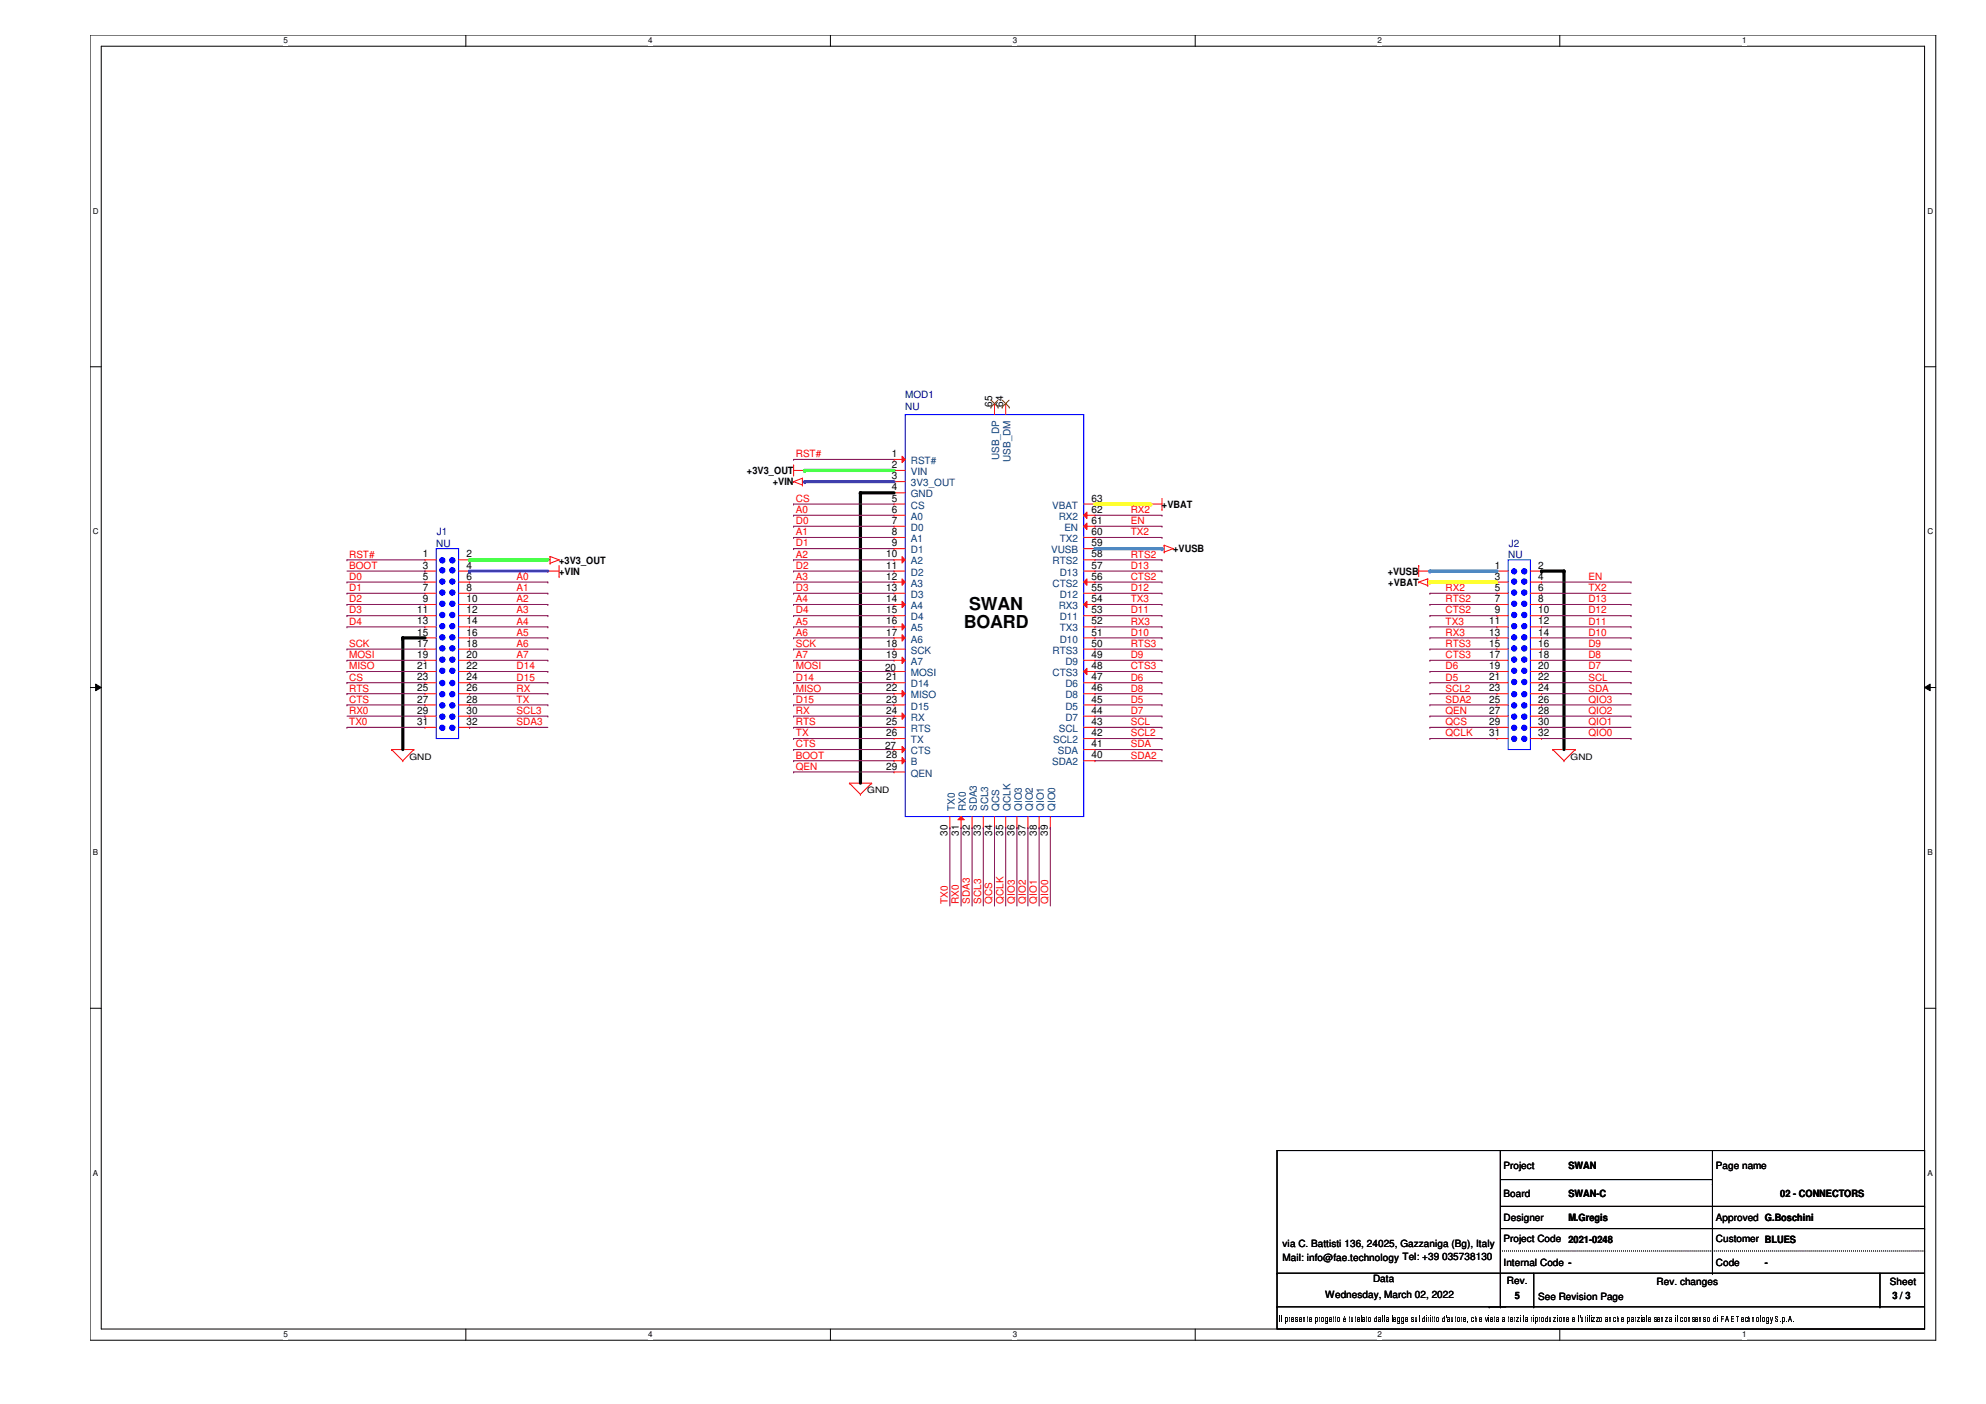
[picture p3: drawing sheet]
<svg xmlns="http://www.w3.org/2000/svg" width="420mm" height="297mm" viewBox="0 0 420 297" stroke-linecap="round" stroke-linejoin="round" font-family="sans-serif">
<defs><g id="words">
<g font-size="3.8">
<text x="205" y="129">SWAN</text>
<text x="203.9" y="132.9">BOARD</text>
</g>
<g font-size="2.1" fill="#000080">
<text x="191.5" y="84.2">MOD1</text>
<text x="191.5" y="86.8">NU</text>
<text x="92.4" y="113.3">J1</text>
<text x="92.3" y="115.7">NU</text>
<text x="319.1" y="118">NU</text>
<text x="319.2" y="115.7">J2</text>
</g>
<g font-size="2.1">
<text x="209.9" y="86.1" transform="rotate(-90 209.9 86.1)">65</text>
<text x="212.3" y="86.1" transform="rotate(-90 212.3 86.1)">64</text>
<text x="158" y="100.4">+3V3_OUT</text>
<text x="188.7" y="96.7">1</text>
<text x="188.7" y="101.4">3</text>
<text x="188.7" y="99">2</text>
<text x="163.5" y="102.7">+VIN</text>
<text x="188.7" y="103.8">4</text>
<text x="188.7" y="106.1">5</text>
<text x="230.9" y="106.1">63</text>
<text x="245.8" y="107.4">+VBAT</text>
<text x="188.7" y="108.5">6</text>
<text x="188.7" y="113.2">8</text>
<text x="188.7" y="110.8">7</text>
<text x="230.9" y="113.2">60</text>
<text x="230.9" y="110.8">61</text>
<text x="230.9" y="108.5">62</text>
<text x="89.5" y="117.9">1</text>
<text x="98.7" y="117.9">2</text>
<text x="118.3" y="119.3">+3V3_OUT</text>
<text x="187.5" y="117.9">10</text>
<text x="188.7" y="115.6">9</text>
<text x="230.9" y="117.9">58</text>
<text x="230.9" y="115.6">59</text>
<text x="248.2" y="116.9">+VUSB</text>
<text x="89.5" y="120.3">3</text>
<text x="89.5" y="122.6">5</text>
<text x="89.5" y="125">7</text>
<text x="98.7" y="120.3">4</text>
<text x="98.7" y="122.6">6</text>
<text x="98.7" y="125">8</text>
<text x="118.3" y="121.6">+VIN</text>
<text x="187.5" y="122.6">12</text>
<text x="187.5" y="120.3">11</text>
<text x="187.5" y="125">13</text>
<text x="230.9" y="125">55</text>
<text x="230.9" y="122.6">56</text>
<text x="230.9" y="120.3">57</text>
<text x="293.6" y="121.6">+VUSB</text>
<text x="293.7" y="124">+VBAT</text>
<text x="316.2" y="120.3">1</text>
<text x="316.2" y="122.6">3</text>
<text x="316.2" y="125">5</text>
<text x="325.4" y="120.3">2</text>
<text x="325.4" y="122.6">4</text>
<text x="325.4" y="125">6</text>
<text x="88.3" y="129.8">11</text>
<text x="89.5" y="127.4">9</text>
<text x="98.7" y="127.4">10</text>
<text x="98.7" y="129.8">12</text>
<text x="187.5" y="127.4">14</text>
<text x="187.5" y="129.8">15</text>
<text x="230.9" y="129.8">53</text>
<text x="230.9" y="127.4">54</text>
<text x="316.2" y="127.4">7</text>
<text x="316.2" y="129.8">9</text>
<text x="325.4" y="127.4">8</text>
<text x="325.4" y="129.8">10</text>
<text x="88.3" y="132.1">13</text>
<text x="88.3" y="134.5">15</text>
<text x="88.3" y="136.8">17</text>
<text x="98.7" y="132.1">14</text>
<text x="98.7" y="134.5">16</text>
<text x="98.7" y="136.8">18</text>
<text x="187.5" y="132.1">16</text>
<text x="187.5" y="136.8">18</text>
<text x="187.5" y="134.5">17</text>
<text x="230.9" y="136.8">50</text>
<text x="230.9" y="134.5">51</text>
<text x="230.9" y="132.1">52</text>
<text x="315" y="132.1">11</text>
<text x="315" y="134.5">13</text>
<text x="315" y="136.8">15</text>
<text x="325.4" y="132.1">12</text>
<text x="325.4" y="134.5">14</text>
<text x="325.4" y="136.8">16</text>
<text x="88.3" y="139.2">19</text>
<text x="88.3" y="141.6">21</text>
<text x="88.3" y="143.9">23</text>
<text x="98.7" y="139.2">20</text>
<text x="98.7" y="141.6">22</text>
<text x="98.7" y="143.9">24</text>
<text x="187.2" y="141.9">20</text>
<text x="187.5" y="139.2">19</text>
<text x="187.5" y="143.9">21</text>
<text x="230.9" y="143.9">47</text>
<text x="230.9" y="141.6">48</text>
<text x="230.9" y="139.2">49</text>
<text x="315" y="139.2">17</text>
<text x="315" y="141.6">19</text>
<text x="315" y="143.9">21</text>
<text x="325.4" y="139.2">18</text>
<text x="325.4" y="141.6">20</text>
<text x="325.4" y="143.9">22</text>
<text x="88.3" y="146.3">25</text>
<text x="88.3" y="148.6">27</text>
<text x="98.7" y="146.3">26</text>
<text x="98.7" y="148.6">28</text>
<text x="187.5" y="146.3">22</text>
<text x="187.5" y="148.6">23</text>
<text x="230.9" y="148.6">45</text>
<text x="230.9" y="146.3">46</text>
<text x="315" y="146.3">23</text>
<text x="315" y="148.6">25</text>
<text x="325.4" y="146.3">24</text>
<text x="325.4" y="148.6">26</text>
<text x="88.3" y="151">29</text>
<text x="88.3" y="153.4">31</text>
<text x="98.7" y="151">30</text>
<text x="98.7" y="153.4">32</text>
<text x="187.5" y="151">24</text>
<text x="187.5" y="155.7">26</text>
<text x="187.5" y="153.4">25</text>
<text x="230.9" y="155.7">42</text>
<text x="230.9" y="153.4">43</text>
<text x="230.9" y="151">44</text>
<text x="315" y="151">27</text>
<text x="315" y="153.4">29</text>
<text x="315" y="155.7">31</text>
<text x="325.4" y="151">28</text>
<text x="325.4" y="153.4">30</text>
<text x="325.4" y="155.7">32</text>
<text x="187.2" y="158.4">27</text>
<text x="187.5" y="160.4">28</text>
<text x="230.9" y="158.1">41</text>
<text x="230.9" y="160.4">40</text>
<text x="187.5" y="162.8">29</text>
<text x="200.4" y="176.8" transform="rotate(-90 200.4 176.8)">30</text>
<text x="202.8" y="176.8" transform="rotate(-90 202.8 176.8)">31</text>
<text x="205.1" y="176.8" transform="rotate(-90 205.1 176.8)">32</text>
<text x="207.5" y="176.8" transform="rotate(-90 207.5 176.8)">33</text>
<text x="209.9" y="176.8" transform="rotate(-90 209.9 176.8)">34</text>
<text x="212.3" y="176.8" transform="rotate(-90 212.3 176.8)">35</text>
<text x="214.6" y="176.8" transform="rotate(-90 214.6 176.8)">36</text>
<text x="217" y="176.8" transform="rotate(-90 217 176.8)">37</text>
<text x="219.3" y="176.8" transform="rotate(-90 219.3 176.8)">38</text>
<text x="221.7" y="176.8" transform="rotate(-90 221.7 176.8)">39</text>
<text x="318.1" y="247.2">Project</text>
<text x="331.8" y="247.3">SWAN</text>
<text x="363" y="247.2">Page name</text>
<text x="318.1" y="253.2">Board</text>
<text x="331.8" y="253.2">SWAN-C</text>
<text x="376.6" y="253.2">02 - CONNECTORS</text>
<text x="271.4" y="263.8">via C. Battisti 136, 24025, Gazzaniga (Bg), Italy</text>
<text x="318.1" y="262.8">Project Code</text>
<text x="318.1" y="258.4">Designer</text>
<text x="331.8" y="262.9">2021-0248</text>
<text x="331.8" y="258.4">M.Gregis</text>
<text x="363" y="258.4">Approved G.Boschini</text>
<text x="363" y="262.8">Customer BLUES</text>
<text x="271.4" y="266.8">Mail: info@fae.technology Tel: +39 035738130</text>
<text x="318.1" y="267.8">Internal Code ---</text>
<text x="318.1" y="267.8">Internal Code</text>
<text x="363" y="267.8">Code</text>
<text x="373.4" y="267.8">-</text>
<text x="280.3" y="274.7">Wednesday, March 02, 2022</text>
<text x="290.5" y="271.3">Data</text>
<text x="318.8" y="271.6">Rev.</text>
<text x="320.5" y="274.9">5</text>
<text x="325.4" y="275.1">See Revision Page</text>
<text x="350.5" y="271.8">Rev. changes</text>
<text x="399.8" y="271.8">Sheet</text>
<text x="400.4" y="274.9">3 / 3</text>
</g>
<g font-size="2.1" fill="#f00">
<text x="168.4" y="96.7">RST#</text>
<text x="168.4" y="106.2">CS</text>
<text x="168.4" y="108.5">A0</text>
<text x="168.4" y="110.9">D0</text>
<text x="168.4" y="113.2">A1</text>
<text x="239.2" y="108.5">RX2</text>
<text x="239.2" y="110.9">EN</text>
<text x="239.2" y="113.2">TX2</text>
<text x="73.9" y="118">RST#</text>
<text x="168.4" y="115.6">D1</text>
<text x="168.4" y="118">A2</text>
<text x="239.2" y="118">RTS2</text>
<text x="73.9" y="125.1">D1</text>
<text x="73.9" y="122.7">D0</text>
<text x="73.9" y="120.4">BOOT</text>
<text x="109.3" y="122.7">A0</text>
<text x="109.3" y="125.1">A1</text>
<text x="168.4" y="120.4">D2</text>
<text x="168.4" y="122.7">A3</text>
<text x="168.4" y="125.1">D3</text>
<text x="239.2" y="120.4">D13</text>
<text x="239.2" y="122.7">CTS2</text>
<text x="239.2" y="125.1">D12</text>
<text x="305.8" y="125.1">RX2</text>
<text x="336" y="122.7">EN</text>
<text x="336" y="125.1">TX2</text>
<text x="73.9" y="127.4">D2</text>
<text x="73.9" y="129.8">D3</text>
<text x="109.3" y="127.4">A2</text>
<text x="109.3" y="129.8">A3</text>
<text x="168.4" y="127.4">A4</text>
<text x="168.4" y="129.8">D4</text>
<text x="239.2" y="127.4">TX3</text>
<text x="239.2" y="129.8">D11</text>
<text x="305.8" y="127.4">RTS2</text>
<text x="305.8" y="129.8">CTS2</text>
<text x="336" y="127.4">D13</text>
<text x="336" y="129.8">D12</text>
<text x="73.9" y="132.2">D4</text>
<text x="73.9" y="136.9">SCK</text>
<text x="109.3" y="132.2">A4</text>
<text x="109.3" y="134.5">A5</text>
<text x="109.3" y="136.9">A6</text>
<text x="168.4" y="132.2">A5</text>
<text x="168.4" y="134.5">A6</text>
<text x="168.4" y="136.9">SCK</text>
<text x="239.2" y="132.2">RX3</text>
<text x="239.2" y="134.5">D10</text>
<text x="239.2" y="136.9">RTS3</text>
<text x="305.8" y="132.2">TX3</text>
<text x="305.8" y="134.5">RX3</text>
<text x="305.8" y="136.9">RTS3</text>
<text x="336" y="132.2">D11</text>
<text x="336" y="134.5">D10</text>
<text x="336" y="136.9">D9</text>
<text x="73.9" y="139.2">MOSI</text>
<text x="73.9" y="141.6">MISO</text>
<text x="73.9" y="144">CS</text>
<text x="109.3" y="139.2">A7</text>
<text x="109.3" y="141.6">D14</text>
<text x="109.3" y="144">D15</text>
<text x="168.4" y="139.2">A7</text>
<text x="168.4" y="141.6">MOSI</text>
<text x="168.4" y="144">D14</text>
<text x="239.2" y="139.2">D9</text>
<text x="239.2" y="141.6">CTS3</text>
<text x="239.2" y="144">D6</text>
<text x="305.8" y="139.2">CTS3</text>
<text x="305.8" y="141.6">D6</text>
<text x="305.8" y="144">D5</text>
<text x="336" y="139.2">D8</text>
<text x="336" y="141.6">D7</text>
<text x="336" y="144">SCL</text>
<text x="73.9" y="146.3">RTS</text>
<text x="73.9" y="148.7">CTS</text>
<text x="109.3" y="146.3">RX</text>
<text x="109.3" y="148.7">TX</text>
<text x="168.4" y="146.3">MISO</text>
<text x="168.4" y="148.7">D15</text>
<text x="239.2" y="146.3">D8</text>
<text x="239.2" y="148.7">D5</text>
<text x="305.8" y="146.3">SCL2</text>
<text x="305.8" y="148.7">SDA2</text>
<text x="336" y="146.3">SDA</text>
<text x="336" y="148.7">QIO3</text>
<text x="73.9" y="153.4">TX0</text>
<text x="73.9" y="151">RX0</text>
<text x="109.3" y="151">SCL3</text>
<text x="109.3" y="153.4">SDA3</text>
<text x="168.4" y="151">RX</text>
<text x="168.4" y="153.4">RTS</text>
<text x="168.4" y="155.8">TX</text>
<text x="239.2" y="151">D7</text>
<text x="239.2" y="153.4">SCL</text>
<text x="239.2" y="155.8">SCL2</text>
<text x="305.8" y="151">QEN</text>
<text x="305.8" y="153.4">QCS</text>
<text x="305.8" y="155.8">QCLK</text>
<text x="336" y="151">QIO2</text>
<text x="336" y="155.8">QIO0</text>
<text x="336" y="153.4">QIO1</text>
<text x="168.4" y="158.1">CTS</text>
<text x="168.4" y="160.5">BOOT</text>
<text x="239.2" y="158.1">SDA</text>
<text x="239.2" y="160.5">SDA2</text>
<text x="168.4" y="162.9">QEN</text>
<text x="200.5" y="191.2" transform="rotate(-90 200.5 191.2)">TX0</text>
<text x="202.9" y="191.2" transform="rotate(-90 202.9 191.2)">RX0</text>
<text x="205.2" y="191.2" transform="rotate(-90 205.2 191.2)">SDA3</text>
<text x="207.6" y="191.2" transform="rotate(-90 207.6 191.2)">SCL3</text>
<text x="209.9" y="191.2" transform="rotate(-90 209.9 191.2)">QCS</text>
<text x="212.3" y="191.2" transform="rotate(-90 212.3 191.2)">QCLK</text>
<text x="214.7" y="191.2" transform="rotate(-90 214.7 191.2)">QIO3</text>
<text x="217" y="191.2" transform="rotate(-90 217 191.2)">QIO2</text>
<text x="219.4" y="191.2" transform="rotate(-90 219.4 191.2)">QIO1</text>
<text x="221.7" y="191.2" transform="rotate(-90 221.7 191.2)">QIO0</text>
</g>
<g font-size="2.1" fill="#004080">
<text x="192.7" y="98.2">RST#</text>
<text x="192.7" y="100.5">VIN</text>
<text x="211.4" y="97.3" transform="rotate(-90 211.4 97.3)">USB_DP</text>
<text x="213.8" y="97.7" transform="rotate(-90 213.8 97.7)">USB_DM</text>
<text x="192.7" y="102.9">3V3_OUT</text>
<text x="192.7" y="105.2">GND</text>
<text x="192.7" y="107.6">CS</text>
<text x="222.6" y="107.6">VBAT</text>
<text x="192.7" y="110">A0</text>
<text x="192.7" y="112.3">D0</text>
<text x="224" y="110">RX2</text>
<text x="225.2" y="112.3">EN</text>
<text x="192.7" y="114.7">A1</text>
<text x="192.7" y="119.4">A2</text>
<text x="192.7" y="117.1">D1</text>
<text x="222.4" y="117.1">VUSB</text>
<text x="222.7" y="119.4">RTS2</text>
<text x="224.2" y="114.7">TX2</text>
<text x="192.7" y="124.1">A3</text>
<text x="192.7" y="121.8">D2</text>
<text x="222.7" y="124.1">CTS2</text>
<text x="224.2" y="121.8">D13</text>
<text x="192.7" y="128.9">A4</text>
<text x="192.7" y="126.5">D3</text>
<text x="192.7" y="131.2">D4</text>
<text x="224" y="128.9">RX3</text>
<text x="224.2" y="131.2">D11</text>
<text x="224.2" y="126.5">D12</text>
<text x="192.7" y="133.6">A5</text>
<text x="192.7" y="135.9">A6</text>
<text x="224.2" y="135.9">D10</text>
<text x="224.2" y="133.6">TX3</text>
<text x="192.7" y="138.3">SCK</text>
<text x="192.7" y="143">MOSI</text>
<text x="192.7" y="140.7">A7</text>
<text x="222.7" y="143">CTS3</text>
<text x="222.7" y="138.3">RTS3</text>
<text x="225.4" y="140.7">D9</text>
<text x="192.7" y="147.7">MISO</text>
<text x="192.7" y="145.4">D14</text>
<text x="225.4" y="147.7">D8</text>
<text x="225.4" y="145.4">D6</text>
<text x="192.7" y="152.5">RX</text>
<text x="192.7" y="150.1">D15</text>
<text x="192.7" y="154.9">RTS</text>
<text x="224" y="154.9">SCL</text>
<text x="225.4" y="152.5">D7</text>
<text x="225.4" y="150.1">D5</text>
<text x="192.7" y="157.2">TX</text>
<text x="192.7" y="161.9">B</text>
<text x="192.7" y="159.6">CTS</text>
<text x="222.6" y="161.9">SDA2</text>
<text x="222.8" y="157.2">SCL2</text>
<text x="223.8" y="159.6">SDA</text>
<text x="192.7" y="164.3">QEN</text>
<text x="202" y="171.6" transform="rotate(-90 202 171.6)">TX0</text>
<text x="204.3" y="171.6" transform="rotate(-90 204.3 171.6)">RX0</text>
<text x="206.7" y="171.6" transform="rotate(-90 206.7 171.6)">SDA3</text>
<text x="209" y="171.6" transform="rotate(-90 209 171.6)">SCL3</text>
<text x="211.4" y="171.6" transform="rotate(-90 211.4 171.6)">QCS</text>
<text x="213.8" y="171.6" transform="rotate(-90 213.8 171.6)">QCLK</text>
<text x="216.2" y="171.6" transform="rotate(-90 216.2 171.6)">QIO3</text>
<text x="218.5" y="171.6" transform="rotate(-90 218.5 171.6)">QIO2</text>
<text x="220.9" y="171.6" transform="rotate(-90 220.9 171.6)">QIO1</text>
<text x="223.2" y="171.6" transform="rotate(-90 223.2 171.6)">QIO0</text>
</g>
<g font-size="1.9">
<text x="86.6" y="160.8">GND</text>
<text x="332.3" y="160.8">GND</text>
<text x="183.5" y="167.9">GND</text>
<text x="270.6" y="279.7">Il presente progetto è tutelato dalla legge sul diritto d'autore, che vieta a terzi la riproduzione e l'utilizzo anche parziale senza il consenso di FAE Technology S.p.A.</text>
</g>
<g font-size="1.7">
<text x="60" y="9.2">5</text>
<text x="137.1" y="9.2">4</text>
<text x="214.2" y="9.2">3</text>
<text x="291.4" y="9.2">2</text>
<text x="368.6" y="9.2">1</text>
<text x="19.6" y="45.2">D</text>
<text x="407.8" y="45.2">D</text>
<text x="19.6" y="113">C</text>
<text x="407.8" y="113">C</text>
<text x="19.6" y="180.9">B</text>
<text x="407.8" y="180.9">B</text>
<text x="19.6" y="248.8">A</text>
<text x="407.8" y="248.8">A</text>
<text x="60" y="283">5</text>
<text x="137.1" y="283">4</text>
<text x="214.2" y="283">3</text>
<text x="291.4" y="283">2</text>
<text x="368.6" y="283">1</text>
</g>
</g></defs>
<path d="M19.1 7.4h390.4v276.1h-390.4zM21.4 9.8h385.8v271.4h-385.8z" fill="none" stroke="#000" stroke-width=".21"/>
<g fill="#fff">
<path d="M60 7.7h.9v1.9h-.9z"/>
<path d="M60 281.4h.9v1.9h-.9z"/>
</g>
<path d="M98.6 7.4v2.4M98.6 281.2v2.3" fill="none" stroke="#000" stroke-width=".21"/>
<g fill="#fff">
<path d="M137.1 7.7h.9v1.9h-.9z"/>
<path d="M137.1 281.4h.9v1.9h-.9z"/>
</g>
<path d="M175.7 7.4v2.4M175.7 281.2v2.3" fill="none" stroke="#000" stroke-width=".21"/>
<g fill="#fff">
<path d="M214.2 7.7h1v1.9h-1z"/>
<path d="M214.2 281.4h1v1.9h-1z"/>
</g>
<path d="M252.9 7.4v2.4M252.9 281.2v2.3" fill="none" stroke="#000" stroke-width=".21"/>
<g fill="#fff">
<path d="M291.4 7.7h1v1.9h-1z"/>
<path d="M291.4 281.4h1v1.9h-1z"/>
</g>
<path d="M330 7.4v2.4M330 281.2v2.3" fill="none" stroke="#000" stroke-width=".21"/>
<g fill="#fff">
<path d="M368.6 7.7h.9v1.9h-.9z"/>
<path d="M368.6 281.4h.9v1.9h-.9z"/>
<path d="M19.6 43.7h1.3v1.9h-1.3z"/>
<path d="M407.8 43.7h1.2v1.9h-1.2z"/>
<path d="M19.6 111.5h1.3v1.9h-1.3z"/>
<path d="M407.8 111.5h1.2v1.9h-1.2z"/>
</g>
<path d="M19.1 77.6h2.3M407.2 77.6h2.3" fill="none" stroke="#000" stroke-width=".21"/>
<g fill="#fff">
<path d="M19.6 179.4h1.2v1.9h-1.2z"/>
<path d="M407.8 179.4h1.1v1.9h-1.1z"/>
</g>
<path d="M19.1 145.5h2.3M20.2 144.7l1.2 .8-1.2 .6zM407.2 145.5l1.1-.8v1.4zM407.2 145.5h2.3" fill="none" stroke="#000" stroke-width=".21"/>
<path d="M20.2 144.7l1.2 .8-1.2 .6zM407.2 145.5l1.1-.8v1.4z" fill="#000"/>
<g fill="#fff">
<path d="M19.6 247.2h1.2v1.9h-1.2z"/>
<path d="M407.8 247.2h1.1v1.9h-1.1z"/>
</g>
<g fill="none" stroke="#000" stroke-width=".21">
<path d="M19.1 213.3h2.3M407.2 213.3h2.3M270.2 243.4h137v37.8h-137zM317.4 255.2h89.8M317.4 243.4v33.1M317.4 259.9h89.8M317.4 249.6h44.9M362.3 250.5h.1M362.3 249.6h.1M362.3 243.4v26M407.2 255.2h.1M407.2 259.9h.1"/>
<path d="M270.2 276.5h.1M270.2 269.4h.1M270.2 276.5h137M270.2 269.4h137M315 276.5h.1M317.4 276.5h.1M324.5 276.5h.1M324.5 269.4v7.1M362.3 269.4h.1M397.7 276.5h.1M397.7 269.4v7.1"/>
</g>
<g fill="none" stroke="#f00" stroke-width=".21">
<path d="M167.9 98.4h.1M167.9 99.5h2.3M167.9 98.4v2.3M170.2 99.5h.1M115.9 118.4h.1M115.9 118.4h.5M116.4 117.7h.1M116.4 119.2h.1M116.4 117.7v1.5M116.4 117.7l1.9 .7M118.3 118.4h.1M118.3 118.4l-1.9 .8"/>
<path d="M118.3 119.6v2.4M167.9 101.9h.1M167.9 101.9l1.9 .7M169.8 102.6h.1M169.8 101.2h.1M169.8 101.2v1.4M169.8 101.9h.4M169.8 101.2l-1.9 .7M170.2 101.9h.1M243.5 106.6h.1M243.5 106.6h2.3M245.8 107.8h.1"/>
<path d="M245.8 116.1h.1M245.8 105.5v2.3M245.8 116.1h.5M246.3 115.4h.1M246.3 116.8h.1M246.3 115.4v1.4M246.3 115.4l1.9 .7M248.2 116.1h.1M248.2 116.1l-1.9 .7M300.1 119.6h.1M300.1 119.6v2.4M115.9 120.8h.1"/>
<path d="M115.9 120.8h2.4M118.3 122h.1M300.1 123.1h.1M300.1 120.8h2.4M300.1 123.1l1.9 .8M302 123.9h.1M302 122.5h.1M302 122.5v1.4M302 123.1h.5M302 122.5l-1.9 .6M302.5 120.8h.1M302.5 123.1h.1"/>
<path d="M82.8 158.6h.1M82.8 158.6h4.7M82.8 158.6l2.4 2.4M87.5 158.6h.1M87.5 158.6l-2.3 2.4M328.5 158.6h.1M328.5 158.6h4.7M328.5 158.6l2.4 2.4M333.2 158.6h.1M333.2 158.6l-2.3 2.4M85.2 161h.1M179.7 165.7h.1"/>
<path d="M179.7 165.7h4.7M179.7 165.7l2.3 2.4M182 168.1h.1M184.4 165.7h.1M184.4 165.7l-2.4 2.4M330.9 161h.1"/>
</g>
<path d="M317.4 264.7h89.8M407.2 264.7h.1" fill="none" stroke="#000" stroke-width=".21" stroke-dasharray="0 .4"/>
<path d="M319.1 118.4h4.7v40.2h-4.7z" fill="none" stroke="#00f" stroke-width=".21"/>
<circle cx="322.5" cy="120.9" r=".57" fill="#00f"/>
<circle cx="322.5" cy="120.9" r=".57" fill="none" stroke="#00f" stroke-width=".21"/>
<circle cx="322.5" cy="125.4" r=".57" fill="#00f"/>
<circle cx="322.5" cy="125.4" r=".57" fill="none" stroke="#00f" stroke-width=".21"/>
<circle cx="322.5" cy="123" r=".57" fill="#00f"/>
<circle cx="322.5" cy="123" r=".57" fill="none" stroke="#00f" stroke-width=".21"/>
<circle cx="322.5" cy="127.7" r=".57" fill="#00f"/>
<circle cx="322.5" cy="127.7" r=".57" fill="none" stroke="#00f" stroke-width=".21"/>
<circle cx="322.5" cy="130.1" r=".57" fill="#00f"/>
<circle cx="322.5" cy="130.1" r=".57" fill="none" stroke="#00f" stroke-width=".21"/>
<circle cx="322.5" cy="132.5" r=".57" fill="#00f"/>
<circle cx="322.5" cy="132.5" r=".57" fill="none" stroke="#00f" stroke-width=".21"/>
<circle cx="322.5" cy="134.8" r=".57" fill="#00f"/>
<circle cx="322.5" cy="134.8" r=".57" fill="none" stroke="#00f" stroke-width=".21"/>
<circle cx="322.5" cy="137.2" r=".57" fill="#00f"/>
<circle cx="322.5" cy="137.2" r=".57" fill="none" stroke="#00f" stroke-width=".21"/>
<circle cx="322.5" cy="139.5" r=".57" fill="#00f"/>
<circle cx="322.5" cy="139.5" r=".57" fill="none" stroke="#00f" stroke-width=".21"/>
<circle cx="322.5" cy="141.9" r=".57" fill="#00f"/>
<circle cx="322.5" cy="141.9" r=".57" fill="none" stroke="#00f" stroke-width=".21"/>
<circle cx="322.5" cy="144.3" r=".57" fill="#00f"/>
<circle cx="322.5" cy="144.3" r=".57" fill="none" stroke="#00f" stroke-width=".21"/>
<circle cx="322.5" cy="146.9" r=".57" fill="#00f"/>
<circle cx="322.5" cy="146.9" r=".57" fill="none" stroke="#00f" stroke-width=".21"/>
<circle cx="322.5" cy="149.2" r=".57" fill="#00f"/>
<circle cx="322.5" cy="149.2" r=".57" fill="none" stroke="#00f" stroke-width=".21"/>
<circle cx="322.5" cy="151.6" r=".57" fill="#00f"/>
<circle cx="322.5" cy="151.6" r=".57" fill="none" stroke="#00f" stroke-width=".21"/>
<circle cx="322.5" cy="154" r=".57" fill="#00f"/>
<circle cx="322.5" cy="154" r=".57" fill="none" stroke="#00f" stroke-width=".21"/>
<circle cx="322.5" cy="156.3" r=".57" fill="#00f"/>
<circle cx="322.5" cy="156.3" r=".57" fill="none" stroke="#00f" stroke-width=".21"/>
<circle cx="320.3" cy="120.9" r=".56" fill="#00f"/>
<circle cx="320.3" cy="120.9" r=".56" fill="none" stroke="#00f" stroke-width=".21"/>
<circle cx="320.3" cy="123" r=".56" fill="#00f"/>
<circle cx="320.3" cy="123" r=".56" fill="none" stroke="#00f" stroke-width=".21"/>
<circle cx="320.3" cy="125.4" r=".56" fill="#00f"/>
<circle cx="320.3" cy="125.4" r=".56" fill="none" stroke="#00f" stroke-width=".21"/>
<circle cx="320.3" cy="127.7" r=".56" fill="#00f"/>
<circle cx="320.3" cy="127.7" r=".56" fill="none" stroke="#00f" stroke-width=".21"/>
<circle cx="320.3" cy="130.1" r=".56" fill="#00f"/>
<circle cx="320.3" cy="130.1" r=".56" fill="none" stroke="#00f" stroke-width=".21"/>
<circle cx="320.3" cy="132.5" r=".56" fill="#00f"/>
<circle cx="320.3" cy="132.5" r=".56" fill="none" stroke="#00f" stroke-width=".21"/>
<circle cx="320.3" cy="134.8" r=".56" fill="#00f"/>
<circle cx="320.3" cy="134.8" r=".56" fill="none" stroke="#00f" stroke-width=".21"/>
<circle cx="320.3" cy="137.2" r=".56" fill="#00f"/>
<circle cx="320.3" cy="137.2" r=".56" fill="none" stroke="#00f" stroke-width=".21"/>
<circle cx="320.3" cy="139.5" r=".56" fill="#00f"/>
<circle cx="320.3" cy="139.5" r=".56" fill="none" stroke="#00f" stroke-width=".21"/>
<circle cx="320.3" cy="141.9" r=".56" fill="#00f"/>
<circle cx="320.3" cy="141.9" r=".56" fill="none" stroke="#00f" stroke-width=".21"/>
<circle cx="320.3" cy="144.3" r=".56" fill="#00f"/>
<circle cx="320.3" cy="144.3" r=".56" fill="none" stroke="#00f" stroke-width=".21"/>
<circle cx="320.3" cy="146.9" r=".56" fill="#00f"/>
<circle cx="320.3" cy="146.9" r=".56" fill="none" stroke="#00f" stroke-width=".21"/>
<circle cx="320.3" cy="149.2" r=".56" fill="#00f"/>
<circle cx="320.3" cy="149.2" r=".56" fill="none" stroke="#00f" stroke-width=".21"/>
<circle cx="320.3" cy="151.6" r=".56" fill="#00f"/>
<circle cx="320.3" cy="151.6" r=".56" fill="none" stroke="#00f" stroke-width=".21"/>
<circle cx="320.3" cy="154" r=".56" fill="#00f"/>
<circle cx="320.3" cy="154" r=".56" fill="none" stroke="#00f" stroke-width=".21"/>
<circle cx="320.3" cy="156.3" r=".56" fill="#00f"/>
<g fill="none" stroke="#00f" stroke-width=".21">
<path d="M191.5 87.7h37.8v85.1h-37.8z"/>
<circle cx="320.3" cy="156.3" r=".56"/>
</g>
<g fill="none" stroke="#f00" stroke-width=".21">
<path d="M316.7 120.8h.1M316.7 123.1h.1M316.7 125.5h.1M316.7 127.9h.1M316.7 130.3h.1M316.7 132.6h.1M316.7 135h.1M316.7 137.3h.1M316.7 139.7h.1M316.7 120.8h2.4M316.7 123.1h2.4M316.7 125.5h2.4"/>
<path d="M316.7 127.9h2.4M316.7 130.3h2.4M316.7 132.6h2.4M316.7 135h2.4M316.7 137.3h2.4M316.7 139.7h2.4M323.8 120.8h2.3M323.8 123.1h2.3M323.8 125.5h2.3M323.8 127.9h2.3M323.8 130.3h2.3M323.8 132.6h2.3"/>
<path d="M323.8 135h2.3M323.8 137.3h2.3M323.8 139.7h2.3M326.1 120.8h.1M326.1 123.1h.1M326.1 125.5h.1M326.1 127.9h.1M326.1 130.3h.1M326.1 132.6h.1M326.1 135h.1M326.1 137.3h.1M326.1 139.7h.1"/>
<path d="M316.7 142.1h.1M316.7 144.4h.1M316.7 146.8h.1M316.7 149.1h.1M316.7 151.5h.1M316.7 153.9h.1M316.7 156.3h.1M316.7 142.1h2.4M316.7 144.4h2.4M316.7 146.8h2.4M316.7 149.1h2.4M316.7 151.5h2.4"/>
<path d="M316.7 153.9h2.4M316.7 156.3h2.4M323.8 142.1h2.3M323.8 144.4h2.3M323.8 146.8h2.3M323.8 149.1h2.3M323.8 151.5h2.3M323.8 153.9h2.3M323.8 156.3h2.3M326.1 142.1h.1M326.1 144.4h.1M326.1 146.8h.1"/>
<path d="M326.1 149.1h.1M326.1 151.5h.1M326.1 153.9h.1M326.1 156.3h.1"/>
</g>
<path d="M190.8 96.5l.7 .7-.7 .7z" fill="#f00"/>
<path d="M189.1 97.2h.1M189.1 97.2h2.4M190.8 96.5l.7 .7-.7 .7zM189.1 101.9h.1M189.1 109h.1M189.1 113.7h.1M189.1 101.9h2.4M189.1 109h2.4M189.1 113.7h2.4" fill="none" stroke="#f00" stroke-width=".21"/>
<path d="M190.8 117.8l.7 .6-.7 .7z" fill="#f00"/>
<path d="M189.1 118.4h.1M189.1 118.4h2.4M190.8 117.8l.7 .6-.7 .7z" fill="none" stroke="#f00" stroke-width=".21"/>
<path d="M190.8 122.5l.7 .6-.7 .7z" fill="#f00"/>
<path d="M189.1 123.1h.1M189.1 123.1h2.4M190.8 122.5l.7 .6-.7 .7z" fill="none" stroke="#f00" stroke-width=".21"/>
<path d="M190.8 127.2l.7 .7-.7 .7z" fill="#f00"/>
<path d="M189.1 127.9h.1M189.1 127.9h2.4M190.8 127.2l.7 .7-.7 .7z" fill="none" stroke="#f00" stroke-width=".21"/>
<path d="M190.8 132l.7 .6-.7 .7z" fill="#f00"/>
<path d="M189.1 132.6h.1M189.1 137.3h.1M189.1 132.6h2.4M189.1 137.3h2.4M190.8 132l.7 .6-.7 .7zM189.1 142.1h.1M189.1 142.1h2.4" fill="none" stroke="#f00" stroke-width=".21"/>
<path d="M190.8 146.1l.7 .7-.7 .6z" fill="#f00"/>
<path d="M189.1 146.8h.1M189.1 146.8h2.4M190.8 146.1l.7 .7-.7 .6z" fill="none" stroke="#f00" stroke-width=".21"/>
<path d="M190.8 150.8l.7 .7-.7 .7z" fill="#f00"/>
<path d="M189.1 151.5h.1M189.1 156.3h.1M189.1 151.5h2.4M189.1 156.3h2.4M190.8 150.8l.7 .7-.7 .7z" fill="none" stroke="#f00" stroke-width=".21"/>
<path d="M190.8 160.3l.7 .7-.7 .6z" fill="#f00"/>
<g fill="none" stroke="#f00" stroke-width=".21">
<path d="M189.1 99.5h.1M189.1 99.5h2.4M189.1 104.3h.1M189.1 111.3h.1M189.1 116.1h.1M189.1 104.3h2.4M189.1 111.3h2.4M189.1 116.1h2.4M189.1 120.8h.1M189.1 125.5h.1M189.1 130.3h.1M189.1 120.8h2.4"/>
<path d="M189.1 125.5h2.4M189.1 130.3h2.4M189.1 161h.1M189.1 161h2.4M190.8 160.3l.7 .7-.7 .6zM201 175.1h.1M201 172.8v2.3M205.7 175.1h.1M205.7 172.8v2.3M210.4 175.1h.1M210.4 172.8v2.3M215.1 175.1h.1"/>
<path d="M215.1 172.8v2.3M219.8 175.1h.1M219.8 172.8v2.3"/>
</g>
<path d="M190.8 134.3l.7 .7-.7 .6z" fill="#f00"/>
<path d="M189.1 135h.1M189.1 135h2.4M190.8 134.3l.7 .7-.7 .6z" fill="none" stroke="#f00" stroke-width=".21"/>
<path d="M190.8 139l.7 .7-.7 .7z" fill="#f00"/>
<path d="M189.1 139.7h.1M189.1 139.7h2.4M190.8 139l.7 .7-.7 .7zM189.1 144.4h.1M189.1 149.1h.1M189.1 153.9h.1M189.1 144.4h2.4M189.1 149.1h2.4M189.1 153.9h2.4" fill="none" stroke="#f00" stroke-width=".21"/>
<path d="M190.8 157.9l.7 .7-.7 .7z" fill="#f00"/>
<path d="M189.1 158.6h.1M189.1 158.6h2.4M190.8 157.9l.7 .7-.7 .7zM189.1 163.3h.1M189.1 163.3h2.4" fill="none" stroke="#f00" stroke-width=".21"/>
<path d="M202.6 173.4l.7-.6 .7 .6z" fill="#f00"/>
<g fill="none" stroke="#f00" stroke-width=".21">
<path d="M229.3 158.6h2.3M229.3 156.3h2.3M229.3 153.9h2.3M229.3 151.5h2.3M229.3 149.1h2.3M229.3 146.8h2.3M229.3 144.4h2.3M231.6 158.6h.1M231.6 156.3h.1M231.6 153.9h.1M231.6 151.5h.1M231.6 149.1h.1"/>
<path d="M231.6 146.8h.1M231.6 144.4h.1M202.6 173.4l.7-.6 .7 .6zM203.3 175.1h.1M203.3 172.8v2.3M208 175.1h.1M208 172.8v2.3M212.8 175.1h.1M212.8 172.8v2.3M217.5 175.1h.1M217.5 172.8v2.3M222.2 175.1h.1"/>
<path d="M222.2 172.8v2.3M229.3 161h2.3M231.6 161h.1"/>
</g>
<path d="M230 141.4v1.3l-.7-.6z" fill="#f00"/>
<g fill="none" stroke="#f00" stroke-width=".21">
<path d="M229.3 139.7h2.3M229.3 137.3h2.3M229.3 135h2.3M229.3 132.6h2.3M229.3 130.3h2.3M231.6 139.7h.1M231.6 137.3h.1M231.6 135h.1M231.6 132.6h.1M231.6 130.3h.1M229.3 142.1h2.3M230 141.4v1.3l-.7-.6z"/>
<path d="M231.6 142.1h.1"/>
</g>
<path d="M230 127.2v1.4l-.7-.7z" fill="#f00"/>
<path d="M229.3 127.9h2.3M229.3 125.5h2.3M230 127.2v1.4l-.7-.7zM231.6 127.9h.1M231.6 125.5h.1" fill="none" stroke="#f00" stroke-width=".21"/>
<path d="M230 122.5v1.3l-.7-.7z" fill="#f00"/>
<path d="M229.3 118.4h2.3M229.3 116.1h2.3M229.3 113.7h2.3M231.6 118.4h.1M231.6 116.1h.1M231.6 113.7h.1M229.3 123.1h2.3M229.3 120.8h2.3M230 122.5v1.3l-.7-.7zM231.6 123.1h.1M231.6 120.8h.1" fill="none" stroke="#f00" stroke-width=".21"/>
<path d="M230 110.7v1.3l-.7-.7z" fill="#f00"/>
<path d="M229.3 111.3h2.3M230 110.7v1.3l-.7-.7zM231.6 111.3h.1" fill="none" stroke="#f00" stroke-width=".21"/>
<path d="M230 108.3v1.4l-.7-.7z" fill="#f00"/>
<path d="M210.4 85.4h.1M210.4 85.4v2.3M212.8 85.4h.1M212.8 85.4v2.3M189.1 106.6h.1M189.1 106.6h2.4M229.3 109h2.3M229.3 106.6h2.3M230 108.3v1.4l-.7-.7zM231.6 109h.1M231.6 106.6h.1" fill="none" stroke="#f00" stroke-width=".21"/>
<path d="M209.6 86.1h.1M209.7 84.7l1.5 1.4M211.1 84.7l-1.5 1.4M211.2 86.1h.1M212 86.1h.1M212 84.7l1.5 1.4M213.5 84.7l-1.5 1.4M213.5 86.1h.1" fill="none" stroke="#804000" stroke-width=".21"/>
<path d="M92.3 116.1h4.7v40.2h-4.7z" fill="none" stroke="#00f" stroke-width=".21"/>
<circle cx="95.7" cy="118.5" r=".57" fill="#00f"/>
<circle cx="95.7" cy="118.5" r=".57" fill="none" stroke="#00f" stroke-width=".21"/>
<circle cx="95.7" cy="123" r=".57" fill="#00f"/>
<circle cx="95.7" cy="123" r=".57" fill="none" stroke="#00f" stroke-width=".21"/>
<circle cx="95.7" cy="120.7" r=".57" fill="#00f"/>
<circle cx="95.7" cy="120.7" r=".57" fill="none" stroke="#00f" stroke-width=".21"/>
<circle cx="95.7" cy="125.4" r=".57" fill="#00f"/>
<circle cx="95.7" cy="125.4" r=".57" fill="none" stroke="#00f" stroke-width=".21"/>
<circle cx="95.7" cy="127.7" r=".57" fill="#00f"/>
<circle cx="95.7" cy="127.7" r=".57" fill="none" stroke="#00f" stroke-width=".21"/>
<circle cx="95.7" cy="130.1" r=".57" fill="#00f"/>
<circle cx="95.7" cy="130.1" r=".57" fill="none" stroke="#00f" stroke-width=".21"/>
<circle cx="95.7" cy="132.5" r=".57" fill="#00f"/>
<circle cx="95.7" cy="132.5" r=".57" fill="none" stroke="#00f" stroke-width=".21"/>
<circle cx="95.7" cy="134.8" r=".57" fill="#00f"/>
<circle cx="95.7" cy="134.8" r=".57" fill="none" stroke="#00f" stroke-width=".21"/>
<circle cx="95.7" cy="137.2" r=".57" fill="#00f"/>
<circle cx="95.7" cy="137.2" r=".57" fill="none" stroke="#00f" stroke-width=".21"/>
<circle cx="95.7" cy="139.5" r=".57" fill="#00f"/>
<circle cx="95.7" cy="139.5" r=".57" fill="none" stroke="#00f" stroke-width=".21"/>
<circle cx="95.7" cy="141.9" r=".57" fill="#00f"/>
<circle cx="95.7" cy="141.9" r=".57" fill="none" stroke="#00f" stroke-width=".21"/>
<circle cx="95.7" cy="144.5" r=".57" fill="#00f"/>
<circle cx="95.7" cy="144.5" r=".57" fill="none" stroke="#00f" stroke-width=".21"/>
<circle cx="95.7" cy="146.9" r=".57" fill="#00f"/>
<circle cx="95.7" cy="146.9" r=".57" fill="none" stroke="#00f" stroke-width=".21"/>
<circle cx="95.7" cy="149.2" r=".57" fill="#00f"/>
<circle cx="95.7" cy="149.2" r=".57" fill="none" stroke="#00f" stroke-width=".21"/>
<circle cx="95.7" cy="151.6" r=".57" fill="#00f"/>
<circle cx="95.7" cy="151.6" r=".57" fill="none" stroke="#00f" stroke-width=".21"/>
<circle cx="95.7" cy="154" r=".57" fill="#00f"/>
<circle cx="95.7" cy="154" r=".57" fill="none" stroke="#00f" stroke-width=".21"/>
<circle cx="93.6" cy="118.5" r=".57" fill="#00f"/>
<circle cx="93.6" cy="118.5" r=".57" fill="none" stroke="#00f" stroke-width=".21"/>
<circle cx="93.6" cy="120.7" r=".57" fill="#00f"/>
<circle cx="93.6" cy="120.7" r=".57" fill="none" stroke="#00f" stroke-width=".21"/>
<circle cx="93.6" cy="123" r=".57" fill="#00f"/>
<circle cx="93.6" cy="123" r=".57" fill="none" stroke="#00f" stroke-width=".21"/>
<circle cx="93.6" cy="125.4" r=".57" fill="#00f"/>
<circle cx="93.6" cy="125.4" r=".57" fill="none" stroke="#00f" stroke-width=".21"/>
<circle cx="93.6" cy="127.7" r=".57" fill="#00f"/>
<circle cx="93.6" cy="127.7" r=".57" fill="none" stroke="#00f" stroke-width=".21"/>
<circle cx="93.6" cy="130.1" r=".57" fill="#00f"/>
<circle cx="93.6" cy="130.1" r=".57" fill="none" stroke="#00f" stroke-width=".21"/>
<circle cx="93.6" cy="132.5" r=".57" fill="#00f"/>
<circle cx="93.6" cy="132.5" r=".57" fill="none" stroke="#00f" stroke-width=".21"/>
<circle cx="93.6" cy="134.8" r=".57" fill="#00f"/>
<circle cx="93.6" cy="134.8" r=".57" fill="none" stroke="#00f" stroke-width=".21"/>
<circle cx="93.6" cy="137.2" r=".57" fill="#00f"/>
<circle cx="93.6" cy="137.2" r=".57" fill="none" stroke="#00f" stroke-width=".21"/>
<circle cx="93.6" cy="139.5" r=".57" fill="#00f"/>
<circle cx="93.6" cy="139.5" r=".57" fill="none" stroke="#00f" stroke-width=".21"/>
<circle cx="93.6" cy="141.9" r=".57" fill="#00f"/>
<circle cx="93.6" cy="141.9" r=".57" fill="none" stroke="#00f" stroke-width=".21"/>
<circle cx="93.6" cy="144.5" r=".57" fill="#00f"/>
<circle cx="93.6" cy="144.5" r=".57" fill="none" stroke="#00f" stroke-width=".21"/>
<circle cx="93.6" cy="146.9" r=".57" fill="#00f"/>
<circle cx="93.6" cy="146.9" r=".57" fill="none" stroke="#00f" stroke-width=".21"/>
<circle cx="93.6" cy="149.2" r=".57" fill="#00f"/>
<circle cx="93.6" cy="149.2" r=".57" fill="none" stroke="#00f" stroke-width=".21"/>
<circle cx="93.6" cy="151.6" r=".57" fill="#00f"/>
<circle cx="93.6" cy="151.6" r=".57" fill="none" stroke="#00f" stroke-width=".21"/>
<circle cx="93.6" cy="154" r=".57" fill="#00f"/>
<circle cx="93.6" cy="154" r=".57" fill="none" stroke="#00f" stroke-width=".21"/>
<g fill="none" stroke="#f00" stroke-width=".21">
<path d="M89.9 118.4h.1M89.9 118.4h2.4M97 118.4h2.4M99.4 118.4h.1M89.9 120.8h.1M89.9 123.1h.1M89.9 125.5h.1M89.9 127.9h.1M89.9 130.3h.1M89.9 132.6h.1M89.9 135h.1M89.9 137.3h.1"/>
<path d="M89.9 139.7h.1M89.9 120.8h2.4M89.9 123.1h2.4M89.9 125.5h2.4M89.9 127.9h2.4M89.9 130.3h2.4M89.9 132.6h2.4M89.9 135h2.4M89.9 137.3h2.4M89.9 139.7h2.4M97 120.8h2.4M97 123.1h2.4"/>
<path d="M97 125.5h2.4M97 127.9h2.4M97 130.3h2.4M97 132.6h2.4M97 135h2.4M97 137.3h2.4M97 139.7h2.4M99.4 120.8h.1M99.4 123.1h.1M99.4 125.5h.1M99.4 127.9h.1M99.4 130.3h.1"/>
<path d="M99.4 132.6h.1M99.4 135h.1M99.4 137.3h.1M99.4 139.7h.1M89.9 142.1h.1M89.9 144.4h.1M89.9 146.8h.1M89.9 149.1h.1M89.9 151.5h.1M89.9 153.9h.1M89.9 142.1h2.4M89.9 144.4h2.4"/>
<path d="M89.9 146.8h2.4M89.9 149.1h2.4M89.9 151.5h2.4M89.9 153.9h2.4M97 142.1h2.4M97 144.4h2.4M97 146.8h2.4M97 149.1h2.4M97 151.5h2.4M97 153.9h2.4M99.4 142.1h.1M99.4 144.4h.1"/>
<path d="M99.4 146.8h.1M99.4 149.1h.1M99.4 151.5h.1M99.4 153.9h.1"/>
</g>
<path d="M167.9 97.2h.1M167.9 97.2h21.2" fill="none" stroke="#800040" stroke-width=".21"/>
<path d="M189.1 104.3h-7.1v61.4" fill="none" stroke="#000" stroke-width=".68"/>
<circle cx="182" cy="104.3" r=".34" fill="#000"/>
<path d="M170.2 99.5h18.9" fill="none" stroke="#0f0" stroke-width=".68"/>
<circle cx="170.2" cy="99.5" r=".34" fill="#0f0"/>
<path d="M170.2 101.9h18.9" fill="none" stroke="#8000ff" stroke-width=".68"/>
<circle cx="170.2" cy="101.9" r=".34" fill="#8000ff"/>
<path d="M231.6 106.6h11.9" fill="none" stroke="#ff0" stroke-width=".68"/>
<circle cx="243.5" cy="106.6" r=".34" fill="#ff0"/>
<path d="M231.6 116.1h14.2" fill="none" stroke="#0080ff" stroke-width=".68"/>
<circle cx="245.8" cy="116.1" r=".34" fill="#0080ff"/>
<g fill="none" stroke="#800040" stroke-width=".21">
<path d="M73.4 118.4h.1M73.4 118.4h16.5M231.6 118.4h14.2M231.6 109h14.2M231.6 111.3h14.2M231.6 113.7h14.2M245.8 118.4h.1M245.8 109h.1M245.8 111.3h.1M245.8 113.7h.1M73.4 139.7h.1M73.4 127.9h.1"/>
<path d="M73.4 130.3h.1M73.4 132.6h.1M73.4 125.5h.1M73.4 123.1h.1M73.4 137.3h.1M73.4 139.7h16.5M73.4 127.9h16.5M73.4 130.3h16.5M73.4 132.6h16.5M73.4 137.3h16.5M73.4 123.1h16.5M73.4 125.5h16.5"/>
<path d="M99.4 139.7h16.5M99.4 127.9h16.5M99.4 130.3h16.5M99.4 132.6h16.5M99.4 135h16.5M99.4 137.3h16.5M99.4 123.1h16.5M99.4 125.5h16.5M115.9 123.1h.1M115.9 125.5h.1M115.9 127.9h.1M115.9 130.3h.1"/>
<path d="M115.9 132.6h.1M115.9 135h.1M115.9 137.3h.1M115.9 139.7h.1M231.6 139.7h14.2M231.6 127.9h14.2M231.6 130.3h14.2M231.6 132.6h14.2M231.6 135h14.2M231.6 137.3h14.2M231.6 120.8h14.2M231.6 123.1h14.2"/>
<path d="M231.6 125.5h14.2M245.8 139.7h.1M245.8 127.9h.1M245.8 130.3h.1M245.8 132.6h.1M245.8 135h.1M245.8 137.3h.1M245.8 120.8h.1M245.8 123.1h.1M245.8 125.5h.1M302.5 125.5h.1M302.5 125.5h14.2"/>
<path d="M326.1 123.1h19M345.1 123.1h.1M73.4 142.1h.1M73.4 144.4h.1M73.4 146.8h.1M73.4 149.1h.1M73.4 142.1h16.5M73.4 144.4h16.5M73.4 146.8h16.5M73.4 149.1h16.5M99.4 151.5h16.5M99.4 142.1h16.5"/>
<path d="M99.4 144.4h16.5M99.4 146.8h16.5M99.4 149.1h16.5M115.9 142.1h.1M115.9 144.4h.1M115.9 146.8h.1M115.9 149.1h.1M115.9 151.5h.1M231.6 151.5h14.2M231.6 153.9h14.2M231.6 156.3h14.2M231.6 158.6h14.2"/>
<path d="M231.6 142.1h14.2M231.6 144.4h14.2M231.6 146.8h14.2M231.6 149.1h14.2M245.8 151.5h.1M245.8 153.9h.1M245.8 156.3h.1M245.8 158.6h.1M245.8 142.1h.1M245.8 144.4h.1M245.8 146.8h.1M245.8 149.1h.1"/>
<path d="M231.6 161h14.2M245.8 161h.1"/>
</g>
<path d="M85.2 135v23.6M326.1 120.8h4.8v37.8" fill="none" stroke="#000" stroke-width=".68"/>
<g fill="#000">
<circle cx="85.2" cy="135" r=".34"/>
<circle cx="326.1" cy="120.8" r=".34"/>
<circle cx="330.9" cy="120.8" r=".34"/>
</g>
<path d="M302.5 123.1h14.2" fill="none" stroke="#ff0" stroke-width=".68"/>
<circle cx="302.5" cy="123.1" r=".34" fill="#ff0"/>
<path d="M99.4 120.8h16.5" fill="none" stroke="#8000ff" stroke-width=".68"/>
<circle cx="99.4" cy="120.8" r=".34" fill="#8000ff"/>
<path d="M99.4 118.4h16.5" fill="none" stroke="#0f0" stroke-width=".68"/>
<circle cx="99.4" cy="118.4" r=".34" fill="#0f0"/>
<path d="M85.2 135h4.7" fill="none" stroke="#000" stroke-width=".68"/>
<circle cx="85.2" cy="135" r=".34" fill="#000"/>
<path d="M302.5 120.8h14.2" fill="none" stroke="#0080ff" stroke-width=".68"/>
<circle cx="302.5" cy="120.8" r=".34" fill="#0080ff"/>
<g fill="none" stroke="#800040" stroke-width=".21">
<path d="M167.9 109h.1M167.9 111.3h.1M167.9 113.7h.1M167.9 116.1h.1M167.9 118.4h.1M167.9 106.6h.1M167.9 109h21.2M167.9 111.3h21.2M167.9 113.7h21.2M167.9 116.1h21.2M167.9 118.4h21.2M167.9 106.6h21.2"/>
<path d="M73.4 120.8h16.5M89.9 120.8h.1M167.9 120.8h.1M167.9 123.1h.1M167.9 125.5h.1M167.9 127.9h.1M167.9 130.3h.1M167.9 132.6h.1M167.9 135h.1M167.9 137.3h.1M167.9 139.7h.1M167.9 127.9h21.2"/>
<path d="M167.9 125.5h21.2M167.9 130.3h21.2M167.9 132.6h21.2M167.9 135h21.2M167.9 137.3h21.2M167.9 139.7h21.2M167.9 120.8h21.2M167.9 123.1h21.2M302.5 127.9h.1M302.5 130.3h.1M302.5 132.6h.1M302.5 135h.1"/>
<path d="M302.5 137.3h.1M302.5 139.7h.1M302.5 127.9h14.2M302.5 130.3h14.2M302.5 132.6h14.2M302.5 135h14.2M302.5 137.3h14.2M302.5 139.7h14.2M326.1 125.5h.1M326.1 127.9h19M326.1 125.5h19M326.1 130.3h19"/>
<path d="M326.1 132.6h19M326.1 135h19M326.1 137.3h19M326.1 139.7h19M345.1 127.9h.1M345.1 130.3h.1M345.1 132.6h.1M345.1 135h.1M345.1 137.3h.1M345.1 139.7h.1M73.4 153.9h.1M73.4 153.9h16.5"/>
<path d="M73.4 151.5h16.5M89.9 151.5h.1M99.4 153.9h.1M99.4 153.9h16.5M167.9 142.1h.1M167.9 144.4h.1M167.9 146.8h.1M167.9 149.1h.1M167.9 151.5h.1M167.9 153.9h.1M167.9 156.3h.1M167.9 158.6h.1"/>
<path d="M167.9 153.9h21.2M167.9 151.5h21.2M167.9 142.1h21.2M167.9 144.4h21.2M167.9 146.8h21.2M167.9 156.3h21.2M167.9 149.1h21.2M167.9 158.6h21.2M302.5 142.1h.1M302.5 144.4h.1M302.5 146.8h.1M302.5 149.1h.1"/>
<path d="M302.5 151.5h.1M302.5 153.9h.1M302.5 156.3h.1M302.5 153.9h14.2M302.5 151.5h14.2M302.5 142.1h14.2M302.5 144.4h14.2M302.5 146.8h14.2M302.5 156.3h14.2M302.5 149.1h14.2M326.1 153.9h.1M326.1 149.1h.1"/>
<path d="M326.1 153.9h19M326.1 151.5h19M326.1 142.1h19M326.1 144.4h19M326.1 146.8h19M326.1 156.3h19M326.1 149.1h19M345.1 142.1h.1M345.1 144.4h.1M345.1 146.8h.1M345.1 151.5h.1M345.1 156.3h.1"/>
<path d="M167.9 161h.1M167.9 163.3h.1M167.9 161h21.2M167.9 163.3h21.2M201 175.1h.1M201 175.1v16.6M203.3 175.1h.1M203.3 175.1v16.6M205.7 175.1h.1M205.7 175.1v16.6M208 175.1h.1M208 175.1v16.6"/>
<path d="M210.4 175.1h.1M210.4 175.1v16.6M212.8 175.1h.1M212.8 175.1v16.6M215.1 175.1h.1M215.1 175.1v16.6M217.5 175.1h.1M217.5 175.1v16.6M219.8 175.1h.1M219.8 175.1v16.6M222.2 175.1h.1M222.2 175.1v16.6"/>
</g>
<use href="#words"/>
</svg>
